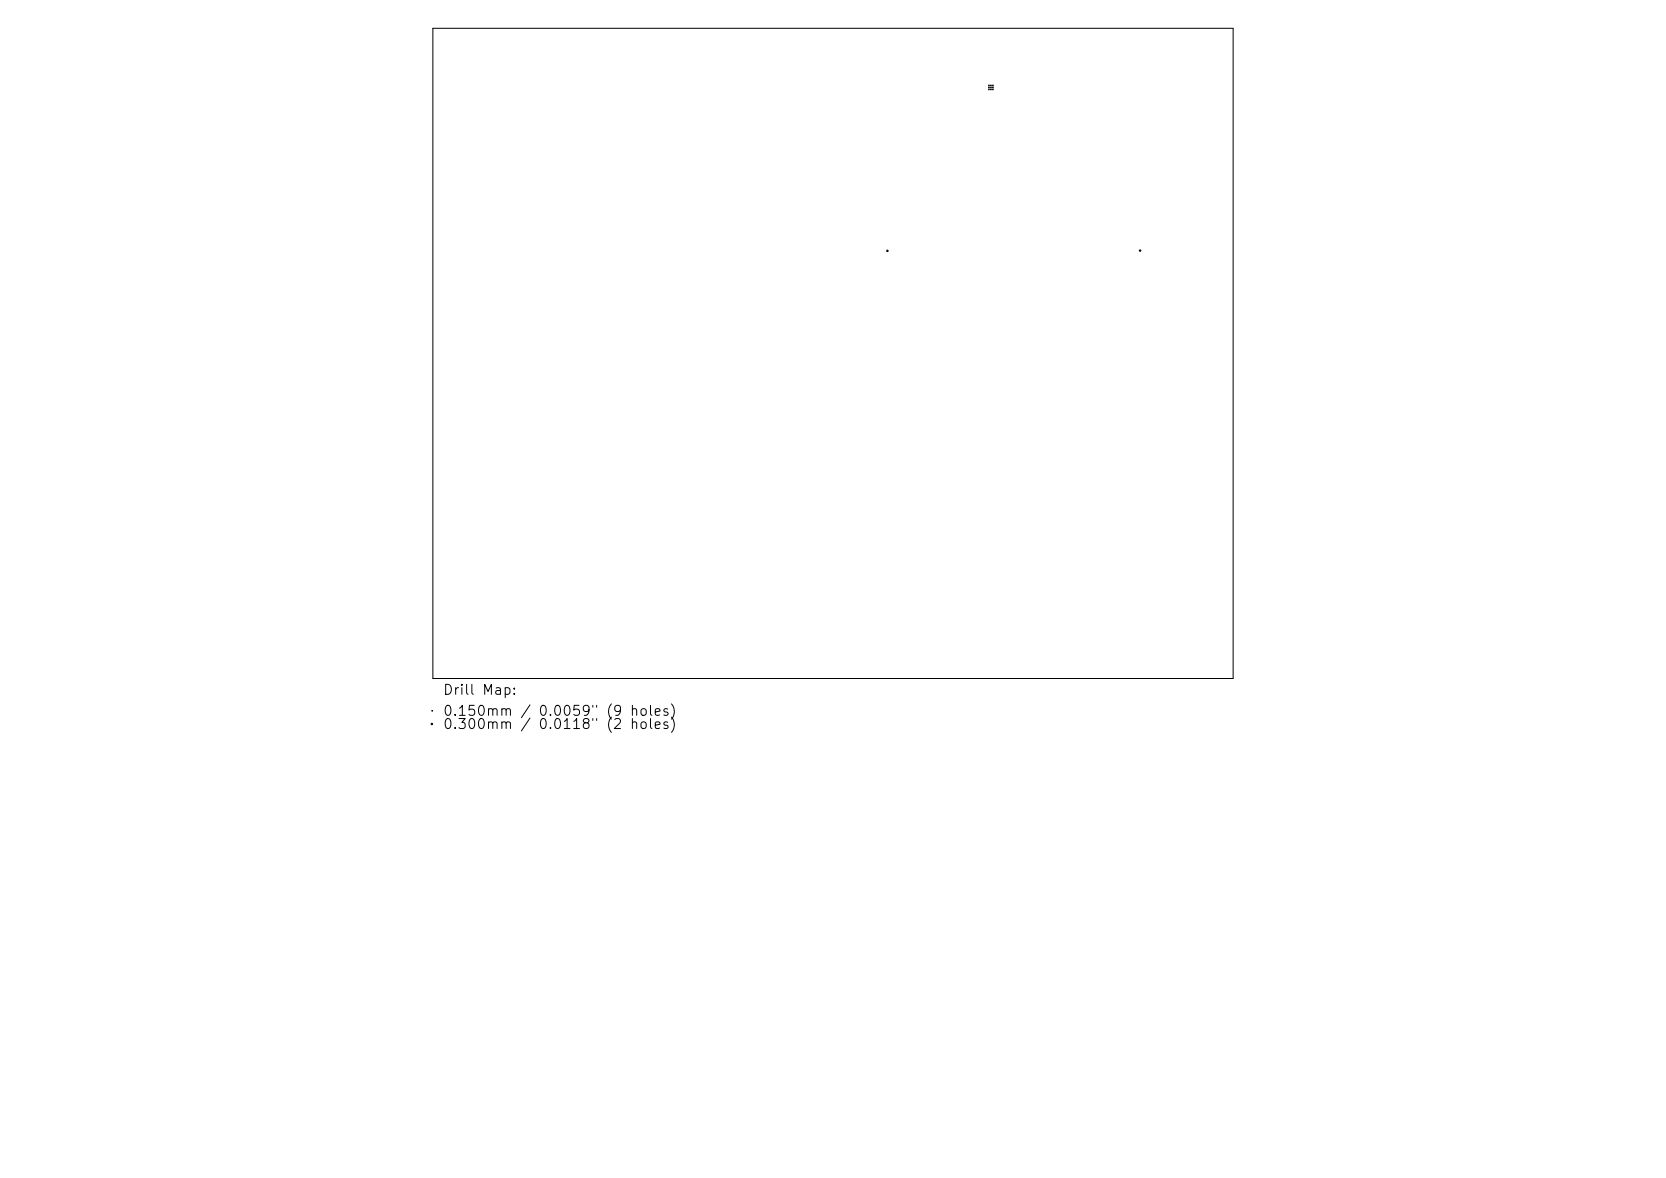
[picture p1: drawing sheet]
<svg xmlns="http://www.w3.org/2000/svg" width="297mm" height="210mm" viewBox="0 0 297 210" stroke-linecap="round" stroke-linejoin="round" font-family="sans-serif">
<defs><g id="words">
<g font-size="1.8">
<text x="78.8" y="124.3">Drill Map:</text>
<text x="78.8" y="128.1">0.150mm / 0.0059&quot; (9 holes)</text>
<text x="78.8" y="130.4">0.300mm</text>
<text x="95.8" y="130.4">0.0118&quot; (2</text>
</g>
</g></defs>
<g fill="none" stroke="#000" stroke-width=".18">
<path d="M77.2 5h142.6v116h-142.6zM176.2 15.2l.2 .1M176.2 15.5l.2 .2M176.2 15.9l.2 .1M176.4 15.2l-.2 .1M176.4 15.5l-.2 .2M176.4 15.9l-.2 .1M176.6 15.5l.1 .2M176.6 15.9l.1 .1M176.6 15.2l.1 .1M176.7 15.2l-.1 .1M176.7 15.5l-.1 .2"/>
<path d="M176.7 15.9l-.1 .1M176.9 15.9l.2 .1M176.9 15.5l.2 .2M176.9 15.2l.2 .1M177.1 15.2l-.2 .1M177.1 15.5l-.2 .2M177.1 15.9l-.2 .1M77 126.6l.1 .2M77.1 126.6l-.1 .2"/>
<circle cx="158.2" cy="44.7" r=".13"/>
<circle cx="203.2" cy="44.7" r=".13"/>
<circle cx="77" cy="129.1" r=".13"/>
</g>
<use href="#words"/>
</svg>
